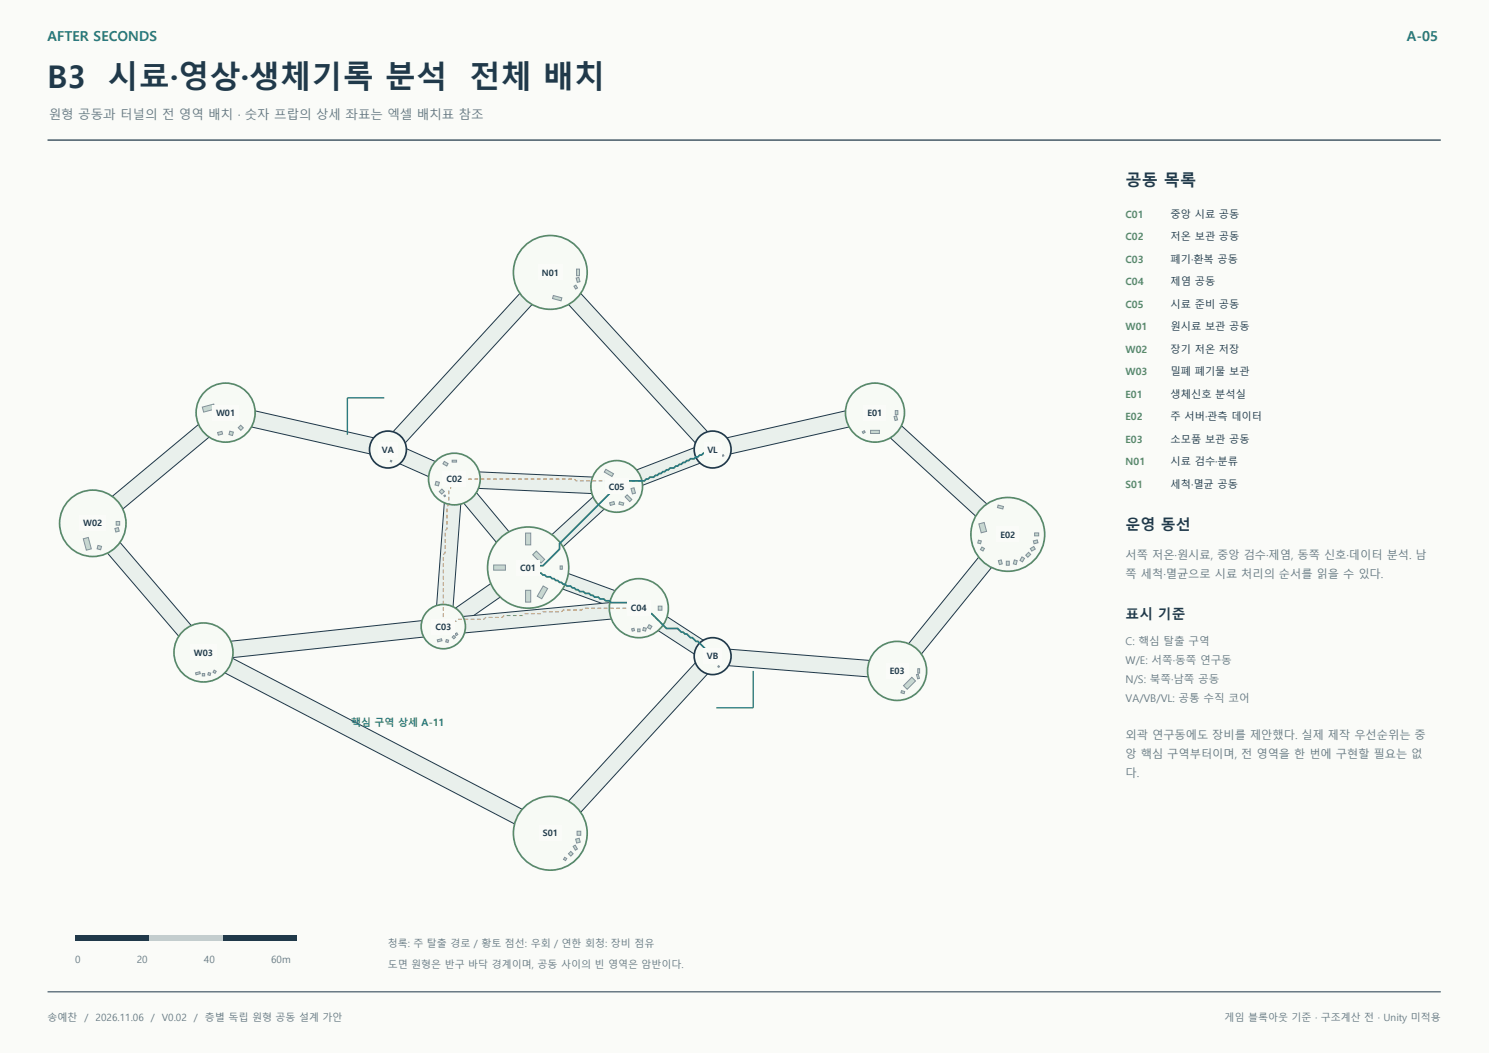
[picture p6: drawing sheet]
<svg xmlns="http://www.w3.org/2000/svg" width="420mm" height="297mm" viewBox="0 0 420 297" stroke-linecap="round" stroke-linejoin="round" font-family="sans-serif">
<defs><g id="words">
<g font-size="8.8" fill="#20394a">
<text x="13.4" y="24.7">B3</text>
<text x="30.3" y="24.7">시료·영상·생체기록 분석</text>
<text x="132.4" y="24.7">전체 배치</text>
</g>
<text font-size="4.6" fill="#20394a" x="317.5" y="52.6">공동 목록</text>
<text font-size="4.2" fill="#20394a" x="317.5" y="149.6">운영 동선</text>
<g font-size="3.9" fill="#267b83">
<text x="13.4" y="11.6">AFTER SECONDS</text>
<text x="396.9" y="11.6">A-05</text>
</g>
<text font-size="3.9" fill="#20394a" x="317.5" y="174.6">표시 기준</text>
<text font-size="3.5" fill="#667983" x="13.8" y="33.5">원형 공동과 터널의 전 영역 배치 · 숫자 프랍의 상세 좌표는 엑셀 배치표 참조</text>
<g font-size="3.2" fill="#667983">
<text x="317.5" y="157.7">서쪽 저온·원시료, 중앙 검수·제염, 동쪽 신호·데이터 분석. 남</text>
<text x="317.5" y="163">쪽 세척·멸균으로 시료 처리의 순서를 읽을 수 있다.</text>
<text x="317.5" y="208.5">외곽 연구동에도 장비를 제안했다. 실제 제작 우선순위는 중</text>
<text x="317.5" y="213.8">앙 핵심 구역부터이며, 전 영역을 한 번에 구현할 필요는 없</text>
<text x="317.5" y="219.1">다.</text>
</g>
<g font-size="3" fill="#667983">
<text x="317.5" y="182">C: 핵심 탈출 구역</text>
<text x="317.5" y="187.3">W/E: 서쪽·동쪽 연구동</text>
<text x="317.5" y="192.6">N/S: 북쪽·남쪽 공동</text>
<text x="317.5" y="197.9">VA/VB/VL: 공통 수직 코어</text>
</g>
<g font-size="2.9" fill="#20394a">
<text x="330.2" y="61.4">중앙 시료 공동</text>
<text x="330.2" y="67.7">저온 보관 공동</text>
<text x="330.2" y="74.1">폐기·환복 공동</text>
<text x="330.2" y="80.4">제염 공동</text>
<text x="330.2" y="86.8">시료 준비 공동</text>
<text x="330.2" y="93.1">원시료 보관 공동</text>
<text x="330.2" y="99.5">장기 저온 저장</text>
<text x="330.2" y="105.8">밀폐 폐기물 보관</text>
<text x="330.2" y="112.2">생체신호 분석실</text>
<text x="330.2" y="118.5">주 서버·관측 데이터</text>
<text x="330.2" y="124.9">소모품 보관 공동</text>
<text x="330.2" y="131.2">시료 검수·분류</text>
<text x="330.2" y="137.6">세척·멸균 공동</text>
</g>
<g font-size="2.8" fill="#5a8a67">
<text x="317.5" y="61.4">C01</text>
<text x="317.5" y="67.7">C02</text>
<text x="317.5" y="74.1">C03</text>
<text x="317.5" y="80.4">C04</text>
<text x="317.5" y="86.8">C05</text>
<text x="317.5" y="93.1">W01</text>
<text x="317.5" y="99.5">W02</text>
<text x="317.5" y="105.8">W03</text>
<text x="317.5" y="112.2">E01</text>
<text x="317.5" y="118.5">E02</text>
<text x="317.5" y="124.9">E03</text>
<text x="317.5" y="131.2">N01</text>
<text x="317.5" y="137.6">S01</text>
</g>
<text font-size="2.8" fill="#267b83" x="99" y="204.8">핵심 구역 상세 A-11</text>
<g font-size="2.8" fill="#667983">
<text x="109.4" y="267.1">청록: 주 탈출 경로 / 황토 점선: 우회 / 연한 회청: 장비 점유</text>
<text x="21.2" y="271.6">0</text>
<text x="38.6" y="271.6">20</text>
<text x="57.5" y="271.6">40</text>
<text x="76.5" y="271.6">60m</text>
<text x="109.4" y="273.1">도면 원형은 반구 바닥 경계이며, 공동 사이의 빈 영역은 암반이다.</text>
<text x="13.4" y="287.9">송예찬</text>
<text x="23.9" y="287.9">/ 2026.11.06</text>
<text x="42.6" y="287.9">/ V0.02</text>
<text x="54.7" y="287.9">/ 층별 독립 원형 공동 설계 가안</text>
<text x="345.4" y="287.9">게임 블록아웃 기준 · 구조계산 전 · Unity 미적용</text>
</g>
<g font-size="2.5" fill="#20394a">
<text x="152.8" y="77.7">N01</text>
<text x="61" y="117.3">W01</text>
<text x="244.7" y="117.3">E01</text>
<text x="107.7" y="127.7">VA</text>
<text x="199.6" y="127.7">VL</text>
<text x="125.9" y="136">C02</text>
<text x="171.7" y="138.1">C05</text>
<text x="23.5" y="148.5">W02</text>
<text x="282.2" y="151.6">E02</text>
<text x="146.8" y="161">C01</text>
<text x="178" y="172.4">C04</text>
<text x="122.8" y="177.6">C03</text>
<text x="54.7" y="184.9">W03</text>
<text x="199.4" y="185.9">VB</text>
<text x="251" y="190.1">E03</text>
<text x="153.1" y="235.9">S01</text>
</g>
</g></defs>
<path d="M0 0h420v297h-420z" fill-rule="evenodd" fill="#fafbf8"/>
<path d="M13.4 39.5h393" fill="none" stroke="#20394a" stroke-width=".35"/>
<path d="M13.4 279.8h393" fill="none" stroke="#20394a" stroke-width=".28"/>
<g fill="none" stroke="#20394a" stroke-width="4.9" stroke-linecap="butt">
<path d="M148.8 83.9l-36.4 39.7M161.7 83.9l36.4 39.7M70.9 118l34.3 7.8M239.5 118l-34.2 7.8M57.9 121.2l-25.2 20.9M113.4 128.6l8.9 3.9M134.6 135.4l32.9 1.5M196.9 128.4l-16.9 6.5M252.3 121.4l24.9 22.9M31.7 154.1l20.8 24.2M127.7 141.5l-2.3 29.8M132.3 140.1l9.9 11.8"/>
<path d="M169.2 141.6l-12.4 11.3M278.2 158.2l-20.4 25.2M119.7 177.3l-54.9 5.9M140.3 166.2l-10.8 7.5M158.9 163.7l14.3 5.3M172.7 172.2l-42.3 4M186.5 175.6l10.8 7.1M64 187.5l82.7 43.1M198.1 188.3l-36.4 39.7M205.4 185.4l40.2 3.2"/>
</g>
<g fill="none" stroke="#e9f0ec" stroke-width="4.4" stroke-linecap="butt">
<path d="M148.8 83.9l-36.4 39.7M161.7 83.9l36.4 39.7M70.9 118l34.3 7.8M239.5 118l-34.2 7.8M57.9 121.2l-25.2 20.9M113.4 128.6l8.9 3.9M134.6 135.4l32.9 1.5M196.9 128.4l-16.9 6.5M252.3 121.4l24.9 22.9M31.7 154.1l20.8 24.2M127.7 141.5l-2.3 29.8M132.3 140.1l9.9 11.8"/>
<path d="M169.2 141.6l-12.4 11.3M278.2 158.2l-20.4 25.2M119.7 177.3l-54.9 5.9M140.3 166.2l-10.8 7.5M158.9 163.7l14.3 5.3M172.7 172.2l-42.3 4M186.5 175.6l10.8 7.1M64 187.5l82.7 43.1M198.1 188.3l-36.4 39.7M205.4 185.4l40.2 3.2"/>
</g>
<g fill="#f7faf5" stroke="#5a8a67" stroke-width=".48">
<circle cx="149" cy="160.1" r="11.4"/>
<circle cx="128.2" cy="135.1" r="7.3"/>
<circle cx="125" cy="176.7" r="6.2"/>
<circle cx="180.2" cy="171.5" r="8.3"/>
<circle cx="174" cy="137.2" r="7.3"/>
<circle cx="63.6" cy="116.4" r="8.3"/>
<circle cx="26.2" cy="147.6" r="9.4"/>
<circle cx="57.4" cy="184" r="8.3"/>
<circle cx="246.8" cy="116.4" r="8.3"/>
<circle cx="284.3" cy="150.7" r="10.4"/>
<circle cx="253" cy="189.2" r="8.3"/>
<circle cx="155.2" cy="76.8" r="10.4"/>
<circle cx="155.2" cy="235" r="10.4"/>
</g>
<g fill="#f7faf5" stroke="#20394a" stroke-width=".48">
<circle cx="109.4" cy="126.8" r="5.2"/>
<circle cx="201" cy="185.1" r="5.2"/>
<circle cx="201" cy="126.8" r="5.2"/>
</g>
<g fill="#c5d7d3" stroke="#80969b" stroke-width=".28">
<path d="M153.2 165.3l1.3 .7-1.7 2.9-1.3-.7z" fill-rule="evenodd"/>
<path d="M148.2 166.5h1.5v3.3h-1.5z" fill-rule="evenodd"/>
<path d="M139.2 159.4h3.4v1.4h-3.4z" fill-rule="evenodd"/>
<path d="M148.2 150.4h1.5v3.3h-1.5z" fill-rule="evenodd"/>
<path d="M150.3 156.5l1-1.1 2.3 2.4-1 1z" fill-rule="evenodd"/>
<path d="M158 159.6h.6v1h-.6z" fill-rule="evenodd"/>
<path d="M123.9 138.7l.7-.8 .7 .7-.7 .8z" fill-rule="evenodd"/>
<path d="M123 135.8l.9 .2-.2 1-1-.2z" fill-rule="evenodd"/>
<path d="M125.3 130.1l1.1 .7-.4 .6-1.1-.6z" fill-rule="evenodd"/>
<path d="M127.5 129.8h1.3v.5h-1.3z" fill-rule="evenodd"/>
<path d="M125.2 139.8l.3-.2 .2 .3-.3 .2z" fill-rule="evenodd"/>
<path d="M127.5 179.7l.5-.5 .5 .5-.5 .5z" fill-rule="evenodd"/>
<path d="M125.9 180.4l.6 .2-.1 .6-.7-.2z" fill-rule="evenodd"/>
<path d="M123.3 180.5l1.2-.3 .2 .5-1.2 .3z" fill-rule="evenodd"/>
<path d="M128.4 178.8l.5-.3 .2 .5-.5 .3z" fill-rule="evenodd"/>
<path d="M185.7 171h1v1.1h-1z" fill-rule="evenodd"/>
<path d="M183.1 176.2l.8 .5-.5 .8-.8-.5z" fill-rule="evenodd"/>
<path d="M181.5 177l.8 .2-.2 .8-.8-.2z" fill-rule="evenodd"/>
<path d="M179.9 177.4h.6v.8h-.6z" fill-rule="evenodd"/>
<path d="M178.2 177.4l.6-.2 .2 .6-.7 .2z" fill-rule="evenodd"/>
<path d="M178 137.8l.8-.2 .4 1.5-.8 .2z" fill-rule="evenodd"/>
<path d="M176.3 140.2l.6-.6 1.3 1.3-.6 .6z" fill-rule="evenodd"/>
<path d="M174.7 141.5l1.2 .4-.1 .6-1.2-.3z" fill-rule="evenodd"/>
<path d="M170.9 132.4l2.2 1.2-.5 .8-2.1-1.3z" fill-rule="evenodd"/>
<path d="M172 141.8l1.2-.3 .2 .7-1.2 .4z" fill-rule="evenodd"/>
<path d="M110.2 129.8l.3 .1-.1 .4-.3-.1z" fill-rule="evenodd"/>
<path d="M202.6 187.8l.4 .1-.2 .3-.3-.1z" fill-rule="evenodd"/>
<path d="M203.7 128.4l.3-.2 .2 .3-.3 .2z" fill-rule="evenodd"/>
<path d="M67.9 119.9l.7 .8-.7 .7-.7-.8z" fill-rule="evenodd"/>
<path d="M64.8 121.6l1 .3-.2 .9-1-.2z" fill-rule="evenodd"/>
<path d="M61.4 122l1.2-.3 .2 .7-1.2 .3z" fill-rule="evenodd"/>
<path d="M57.1 114.8l3.2-.8 .4 1.4-3.3 .8z" fill-rule="evenodd"/>
<path d="M32.8 147.1h1v1h-1z" fill-rule="evenodd"/>
<path d="M32.4 149.1l1-.3 .2 1-.9 .3z" fill-rule="evenodd"/>
<path d="M27.6 153.8l1 .3-.2 1-1-.3z" fill-rule="evenodd"/>
<path d="M23.5 152l1.4-.4 .9 3.2-1.4 .4z" fill-rule="evenodd"/>
<path d="M60.4 189l.6 .3-.3 .6-.6-.3z" fill-rule="evenodd"/>
<path d="M58.8 189.7l.6 .2-.1 .6-.7-.2z" fill-rule="evenodd"/>
<path d="M57.1 190h.6v.7h-.6z" fill-rule="evenodd"/>
<path d="M55.1 189.8l1.3-.3 .1 .5-1.2 .3z" fill-rule="evenodd"/>
<path d="M252.5 115.8h.8v1.2h-.8z" fill-rule="evenodd"/>
<path d="M252.2 117.5l.7-.2 .3 1.1-.7 .2z" fill-rule="evenodd"/>
<path d="M245.6 121.4h2.5v.9h-2.5z" fill-rule="evenodd"/>
<path d="M243.2 121.8l.6-.3 .3 .4-.6 .4z" fill-rule="evenodd"/>
<path d="M291.8 150.3h1.2v.8h-1.2z" fill-rule="evenodd"/>
<path d="M291.5 152.6l1.1-.3 .2 .8-1.1 .3z" fill-rule="evenodd"/>
<path d="M290.6 154.7l1-.6 .4 .8-1 .5z" fill-rule="evenodd"/>
<path d="M289.3 156.6l.8-.8 .6 .6-.8 .8z" fill-rule="evenodd"/>
<path d="M288.3 157.1l.7 .4-.6 1-.7-.4z" fill-rule="evenodd"/>
<path d="M286.1 157.9l.8 .2-.3 1.1-.8-.2z" fill-rule="evenodd"/>
<path d="M283.9 158.3h.8v1.1h-.8z" fill-rule="evenodd"/>
<path d="M281.6 158.1l.8-.2 .3 1.1-.8 .2z" fill-rule="evenodd"/>
<path d="M277 154.3l.7 .4-.4 .7-.8-.4z" fill-rule="evenodd"/>
<path d="M276 152.4l.8 .2-.2 .8-.8-.2z" fill-rule="evenodd"/>
<path d="M276.1 147.8l1.5-.4 .7 2.5-1.5 .4z" fill-rule="evenodd"/>
<path d="M281.5 142.5l1.5 .4-.1 .7-1.5-.4z" fill-rule="evenodd"/>
<path d="M258.9 188.6h.5v1.3h-.5z" fill-rule="evenodd"/>
<path d="M258.5 190.3l.5-.2 .3 1.2-.5 .2z" fill-rule="evenodd"/>
<path d="M254.9 193.4l2.3-2.4 1 1.1-2.3 2.3z" fill-rule="evenodd"/>
<path d="M254.3 194.8l.9 .2-.2 .6-.9-.2z" fill-rule="evenodd"/>
<path d="M162.6 75.9h.9v1.9h-.9z" fill-rule="evenodd"/>
<path d="M156.1 83.3l2.4 .7-.2 .9-2.5-.7z" fill-rule="evenodd"/>
<path d="M162.5 78.4l.8-.2 .3 1.2-.8 .2z" fill-rule="evenodd"/>
<path d="M161.9 80.7l.5-.3 .5 .8-.5 .3z" fill-rule="evenodd"/>
<path d="M162.8 234.4h1v1.2h-1z" fill-rule="evenodd"/>
<path d="M162.4 236.7l1-.3 .3 1.1-1 .3z" fill-rule="evenodd"/>
<path d="M161.7 238.7l.5-.3 .7 1.1-.6 .3z" fill-rule="evenodd"/>
<path d="M160.3 240.8l.7-.7 .7 .7-.7 .7z" fill-rule="evenodd"/>
<path d="M159.3 241.8l.6 .3-.4 .6-.6-.3z" fill-rule="evenodd"/>
</g>
<path d="M201 185.1l-4.2-4.2h-.5l-1-1h-.5l-1.1-1.1h-.5l-.5-.5h-.5l-1.1-1h-3.1l-4.2-4.2h-.5l-.5-.5h-.5l-.5-.5h-.6l-.5-.6h-16.1l-.5 .6h-5.2l-.6 .5h-5.2l-.5 .5h-4.7l-.5 .5h-5.2l-.5 .5h-4.7l-.5 .6h-7.3l-.5 .5h-.5l-.6 .5h-.5l-.5 .5h-1l-.6 .5v-20.3l.6-.5v-6.2l.5-.5v-6.3l.5-.5v-4.2l.5-.5v-.5l.5-.5v-1.1l.6-.5h33.8l.5 .5h8.3l.6 .6h.5l.5 .5h1l.6 .5h1.5l1.6-1.6h4.7l.5-.5h.5l.5-.5h1.1l.5-.5h.5l.5-.5h.5l.6-.6h.5l.5-.5h.5l.5-.5h1.1l.5-.5h.5l.5-.5h.6l.5-.6h.5l.5-.5h.5l.6-.5h1l.5-.5h.5l.6-.6h.5l.5-.5h.5l.6-.5h.5l.5-.5h.5" fill="none" stroke="#ac8051" stroke-width=".28" stroke-dasharray="1.1 .7" stroke-linecap="butt"/>
<path d="M201 126.8h-.5l-.5 .5h-.5l-.6 .5h-.5l-.5 .5h-.5l-.6 .6h-.5l-.5 .5h-1l-.6 .5h-.5l-.5 .5h-.5l-.5 .6h-.6l-.5 .5h-.5l-.5 .5h-1.1l-.5 .5h-.5l-.5 .5h-.5l-.6 .6h-.5l-.5 .5h-.5l-.5 .5h-1.1l-.5 .5h-.5l-.5 .5h-4.7l-1.6 1.6h-1.5l-16.2 16.1v1.6l-4.7 4.7h-3.6l-.5 .5h.5l.5 .5h.5l.6 .5h.5l.5 .6h.5l.5 .5h.6l.5 .5h1l.5 .5h.6l.5 .5h.5l.5 .6h.5l.6 .5h.5l.5 .5h1l.6 .5h.5l.5 .5h.5l.5 .6h1.1l.5 .5h1l.6 .5h.5l.5 .5h1.1l.5 .5h1l.5 .6h1.1l.5 .5h4.7l1.5 1.5h2.1l.5 .6h.6l.5 .5h.5l.5 .5h.5l4.2 4.2h3.1l1.1 1h.5l.5 .5h.5l1.1 1.1h.5l1 1h.5l4.2 4.2" fill="none" stroke="#267b83" stroke-width=".49"/>
<g fill="#fafbf8">
<path d="M145.7 158h6.6v4.2h-6.6z" fill-rule="evenodd"/>
<path d="M124.9 133h6.5v4.2h-6.5z" fill-rule="evenodd"/>
<path d="M121.8 174.6h6.5v4.3h-6.5z" fill-rule="evenodd"/>
<path d="M176.9 169.4h6.6v4.3h-6.6z" fill-rule="evenodd"/>
<path d="M170.7 135.1h6.5v4.2h-6.5z" fill-rule="evenodd"/>
<path d="M106.7 124.7h5.5v4.2h-5.5z" fill-rule="evenodd"/>
<path d="M198.3 183h5.4v4.2h-5.4z" fill-rule="evenodd"/>
<path d="M198.5 124.7h5v4.2h-5z" fill-rule="evenodd"/>
<path d="M59.9 114.3h7.5v4.2h-7.5z" fill-rule="evenodd"/>
<path d="M22.4 145.5h7.5v4.2h-7.5z" fill-rule="evenodd"/>
<path d="M53.7 181.9h7.4v4.2h-7.4z" fill-rule="evenodd"/>
<path d="M243.6 114.3h6.4v4.2h-6.4z" fill-rule="evenodd"/>
<path d="M281.1 148.6h6.3v4.2h-6.3z" fill-rule="evenodd"/>
<path d="M249.9 187.1h6.3v4.2h-6.3z" fill-rule="evenodd"/>
<path d="M151.7 74.7h7v4.3h-7z" fill-rule="evenodd"/>
<path d="M152 232.9h6.4v4.2h-6.4z" fill-rule="evenodd"/>
</g>
<path d="M108.4 112.2h-10.4v10.4M212.5 189.2v10.4h-10.4" fill="none" stroke="#267b83" stroke-width=".39"/>
<path d="M21.2 263.9h20.8v1.4h-20.8z" fill-rule="evenodd" fill="#20394a"/>
<path d="M42 263.9h20.8v1.4h-20.8z" fill-rule="evenodd" fill="#c1cdcd"/>
<path d="M62.8 263.9h20.8v1.4h-20.8z" fill-rule="evenodd" fill="#20394a"/>
<use href="#words"/>
</svg>
